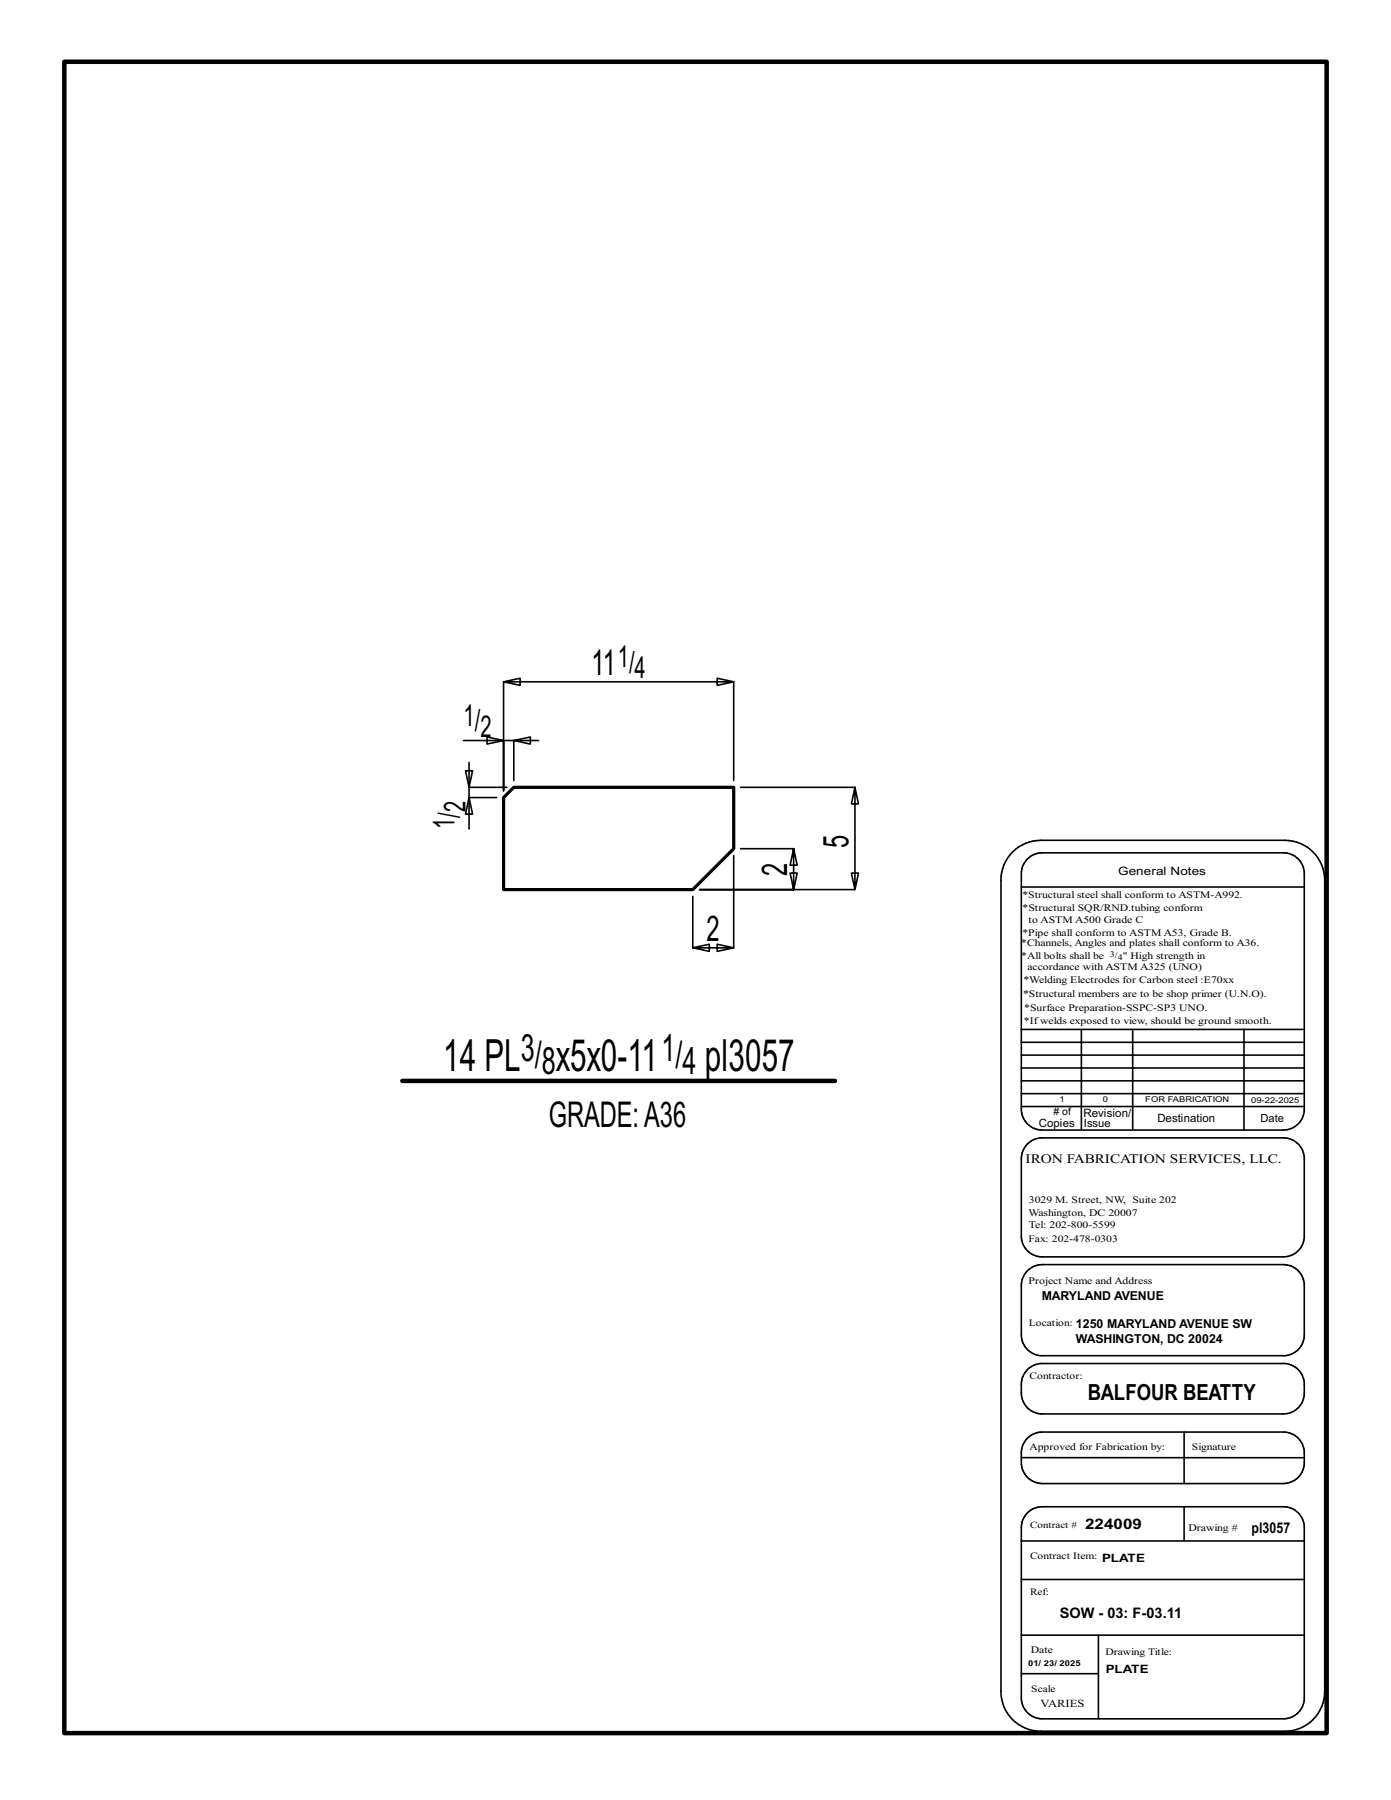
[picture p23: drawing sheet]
<svg xmlns="http://www.w3.org/2000/svg" width="216mm" height="279mm" viewBox="0 0 216 279" stroke-linecap="round" stroke-linejoin="round" font-family="sans-serif">
<defs><g id="words">
<g font-size="6.9">
<text x="68.8" y="166.2">14 PL</text>
<text x="86.3" y="166.2">x5x0-11</text>
<text x="109.4" y="166.2">pl3057</text>
</g>
<g font-size="5.9">
<text x="80.8" y="164.7">3/</text>
<text x="84.1" y="166.7">8</text>
<text x="102.7" y="164.7">1/</text>
<text x="105.9" y="166.7">4</text>
</g>
<g font-size="5.5">
<text x="91.8" y="104.8">11</text>
<text x="131.7" y="131.7" transform="rotate(-90 131.7 131.7)">5</text>
<text x="122.2" y="135.9" transform="rotate(-90 122.2 135.9)">2</text>
<text x="109.7" y="146.1">2</text>
<text x="85.2" y="174.9">GRADE:A36</text>
</g>
<g font-size="4.7">
<text x="95.9" y="103.6">1/</text>
<text x="98.5" y="105.3">4</text>
<text x="71.9" y="112.7">1/</text>
<text x="74.6" y="114.4">2</text>
<text x="70.6" y="128.7" transform="rotate(-90 70.6 128.7)">1/</text>
<text x="72.2" y="126.1" transform="rotate(-90 72.2 126.1)">2</text>
</g>
<text font-size="3.4" x="168.8" y="217.4">BALFOUR BEATTY</text>
<g font-size="2.3">
<text x="168.4" y="237.3">224009</text>
<text x="194.3" y="238">pl3057</text>
<text x="164.5" y="251.1">SOW - 03: F-03.11</text>
</g>
<text font-size="2" x="159.2" y="180.5">IRON FABRICATION SERVICES, LLC.</text>
<g font-size="1.9">
<text x="161.7" y="201.8">MARYLAND AVENUE</text>
<text x="167" y="208.5">WASHINGTON, DC 20024</text>
<text x="167" y="206.1">1250 MARYLAND AVENUE SW</text>
</g>
<g font-size="1.8">
<text x="173.6" y="135.8">General Notes</text>
<text x="168.2" y="173.3">Revision/</text>
<text x="161.2" y="174.9">Copies</text>
<text x="179.6" y="174.2">Destination</text>
<text x="171" y="242.4">PLATE</text>
<text x="171.6" y="259.7">PLATE</text>
</g>
<g font-size="1.7">
<text x="168.2" y="174.9">Issue</text>
<text x="195.7" y="174.2">Date</text>
<text x="161.5" y="265">VARIES</text>
</g>
<g font-size="1.6">
<text x="158.7" y="141.5">*Structural SQR/RND.tubing conform</text>
<text x="159.7" y="143.3">to ASTM A500 Grade C</text>
<text x="158.5" y="146.9">*Channels, Angles and plates shall conform to A36.</text>
<text x="158.5" y="148.8">*All bolts shall be</text>
<text x="158.7" y="145.2">*Pipe shall conform to ASTM A53, Grade B.</text>
<text x="174.3" y="148.8">&quot; High strength in</text>
<text x="158.8" y="154.8">*Structural members are to be shop primer (U.N.O).</text>
<text x="158.9" y="152.7">*Welding Electrodes for Carbon steel :E70xx</text>
<text x="159.5" y="150.6">accordance with ASTM A325 (UNO)</text>
<text x="158.9" y="158.9">*Ifwelds exposed to view, should be ground smooth.</text>
<text x="159" y="157">*Surface Preparation-SSPC-SP3 UNO.</text>
<text x="163.5" y="173.1"># of</text>
<text x="159.7" y="188.7">Washington, DC 20007</text>
<text x="159.7" y="190.6">Tel: 202-800-5599</text>
<text x="159.7" y="186.8">3029 M. Street, NW, Suite 202</text>
<text x="159.7" y="199.3">Project Name and Address</text>
<text x="159.8" y="225.1">Approved for Fabrication by:</text>
<text x="184.5" y="237.6">Drawing #</text>
<text x="160" y="256.6">Date</text>
</g>
<g font-size="1.5">
<text x="158.7" y="139.4">*Structural steel shall conform to ASTM-A992.</text>
<text x="159.7" y="192.7">Fax: 202-478-0303</text>
<text x="159.7" y="205.8">Location:</text>
<text x="159.8" y="214">Contractor:</text>
<text x="185" y="225.1">Signature</text>
<text x="159.9" y="237.1">Contract #</text>
<text x="159.9" y="241.9">Contract Item:</text>
<text x="159.9" y="247.6">Ref:</text>
<text x="171.6" y="256.9">Drawing Title:</text>
<text x="160.1" y="262.7">Scale</text>
</g>
<g font-size="1.3">
<text x="172.3" y="148.5">3/</text>
<text x="173.5" y="149">4</text>
</g>
<g font-size="1.2">
<text x="164.5" y="171.1">1</text>
<text x="171.2" y="171.1">0</text>
<text x="177.8" y="171.1">FOR FABRICATION</text>
<text x="194.2" y="171.2">09-22-2025</text>
<text x="159.6" y="258.7">01/ 23/ 2025</text>
</g>
</g></defs>
<g fill="none" stroke="#000" stroke-width=".25">
<path d="M71.9 114.9h6.3v7.8v-16.9l2.5 .6v-1.1l-2.5 .5h35.7l-2.6 .6v-1.1l2.6 .5v15.4M72.3 119.6h1.1l-.6 2.6zM72.8 118.4v5.4M75.6 114.4l2.6 .5-2.6 .6zM78.2 114.9h5.4M79.7 114.9l2.6-.5v1.1zM79.7 114.9v6.3M72.8 123.8l.6 2.6h-1.1zM72.8 122.2h5.9M77.1 123.8h-4.3v4.9M113.9 132.8v14.3l-2.6-.5v1.1l2.6-.6h-6.4l2.6-.5v1.1l-2.6-.6v-8M114.9 122.2h17.8l-.6 2.6h1.1l-.5-2.6v15.9l-.6-2.6h1.1l-.5 2.6h-24.1h14.6l.5-2.6h-1.1l.6 2.6v-6.4l.5 2.6h-1.1l.6-2.6h-8.3"/>
<path d="M157.2 132.3a6.3 6.3 0 0 1 4.3-1.9h37.9a6.2 6.2 0 0 1 6.2 6.2v126a6.2 6.2 0 0 1-6.2 6.1h-37.9a6.1 6.1 0 0 1-6.1-6.1v-126a6.1 6.1 0 0 1 1.8-4.3zM158.5 137.7h43.9M159.5 133.3a3.3 3.3 0 0 1 2.3-.9h37.4a3.3 3.3 0 0 1 3.2 2.9v37.2a3.2 3.2 0 0 1-3.2 2.9h-37.4a3.2 3.2 0 0 1-3.3-3.2v-36.6a3.2 3.2 0 0 1 1-2.3zM158.5 159.8h43.9M167.8 159.8v15.6M175.8 159.8v15.6M193.1 159.8v15.6M158.5 165.8h43.9M158.5 167.8h43.9M158.5 163.8h43.9M158.5 161.8h43.9M158.5 171.8h43.9"/>
<path d="M158.5 169.8h43.9M159.5 177.6a3.3 3.3 0 0 1 2.3-1h37.4a3.3 3.3 0 0 1 3.2 3v12.6a3.3 3.3 0 0 1-3.2 2.9h-37.4a3.2 3.2 0 0 1-3.3-3.2v-12a3.2 3.2 0 0 1 1-2.3zM159.5 197.2l1-.7 1.3-.2h37.4a3.3 3.3 0 0 1 3.2 2.9v8.3a3.2 3.2 0 0 1-2.9 2.9h-38.1a3.3 3.3 0 0 1-2.9-3.2v-8l.3-.9zM159.5 212.6l.7-.6 1.2-.4h37.8a3.2 3.2 0 0 1 3.2 3v2a3.3 3.3 0 0 1-3.2 2.9h-37.4a3.2 3.2 0 0 1-3.3-3.3v-1.3a3.3 3.3 0 0 1 1-2.3zM158.5 239.2h43.9M158.5 226.3h43.9M159.5 234.8a3.3 3.3 0 0 1 2.3-.9h37.4a3.3 3.3 0 0 1 3.2 2.9v27.1a3.3 3.3 0 0 1-3.2 2.9h-37.4a3.2 3.2 0 0 1-3.3-3.2v-26.5a3.2 3.2 0 0 1 1-2.3zM159.5 223.2a3.3 3.3 0 0 1 2.3-.9h37.4a3.3 3.3 0 0 1 3.2 2.9v2.1a3.3 3.3 0 0 1-3.2 3h-37.4a3.3 3.3 0 0 1-3.3-3.3v-1.5a3.2 3.2 0 0 1 1-2.3zM183.8 222.3v8M183.8 233.9v5.3M158.5 245.2h43.9M158.5 259.8h12"/>
<path d="M158.5 253.8h43.9M170.5 253.8v13"/>
</g>
<path d="M10 9.6h195.9v259.4h-195.9zM62.4 167.8h67.2" fill="none" stroke="#000" stroke-width=".7"/>
<path d="M78.2 123.8l1.5-1.6h34.2v9.5l-6.4 6.4h-29.3z" fill="none" stroke="#000" stroke-width=".5"/>
<use href="#words"/>
</svg>
